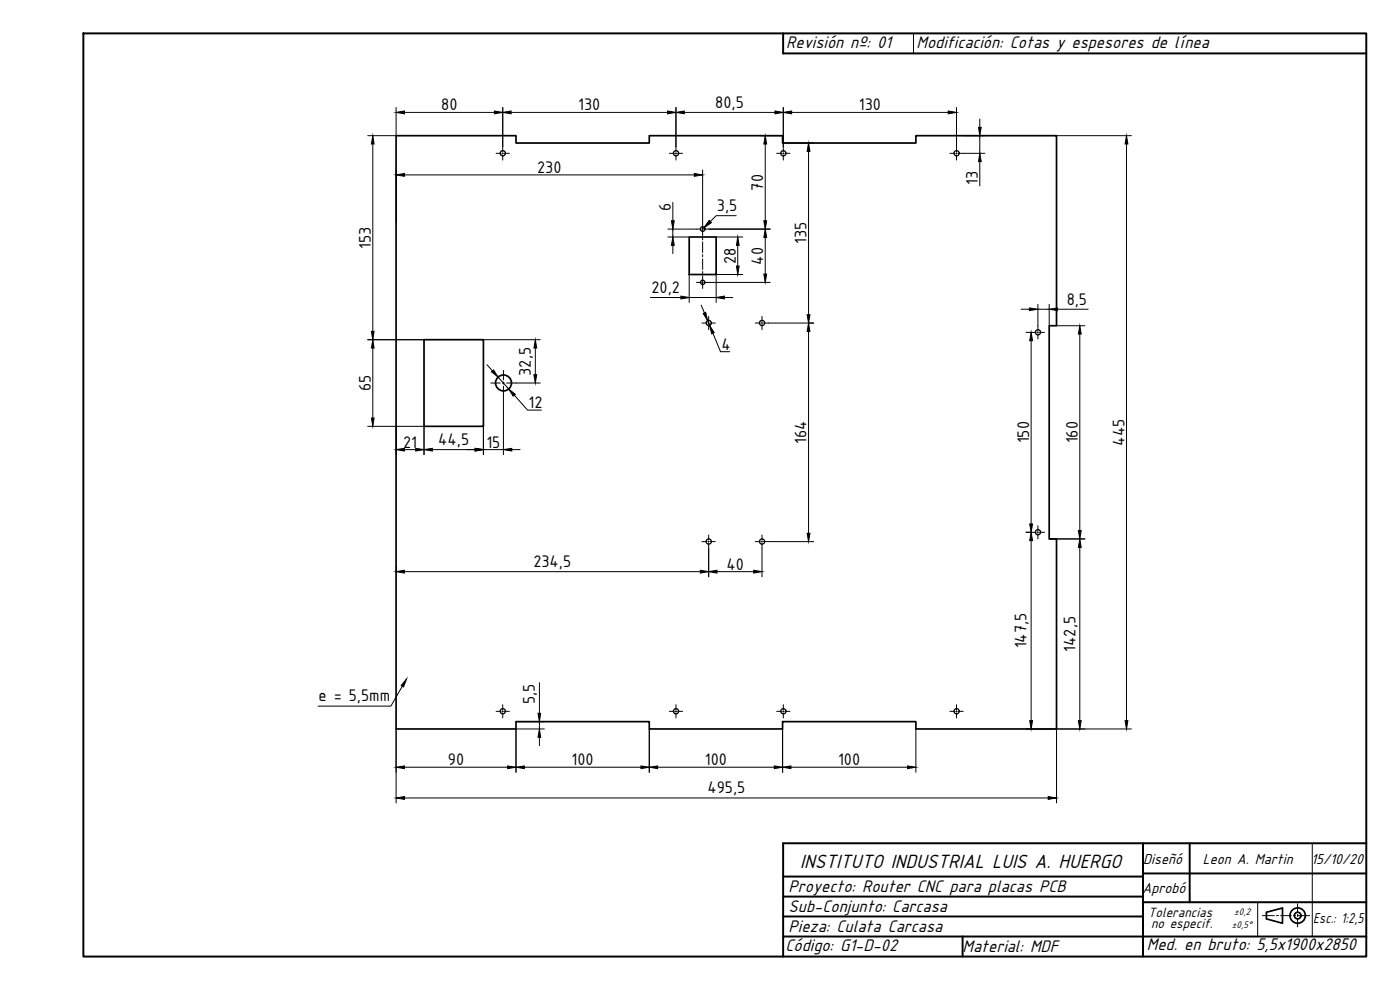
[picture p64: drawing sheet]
<svg xmlns="http://www.w3.org/2000/svg" width="420mm" height="297mm" viewBox="0 0 420 297" stroke-linecap="round" stroke-linejoin="round" font-family="sans-serif">
<defs><g id="words">
<text font-size="6.4" x="240.2" y="260.3">INSTITUTO INDUSTRIAL LUIS A. HUERGO</text>
<g font-size="5.6">
<text x="236" y="14.3">Revisión nº: 01</text>
<text x="275.1" y="14.3">Modificación: Cotas y espesores de línea</text>
<text x="236.7" y="267.5">Proyecto: Router CNC para placas PCB</text>
<text x="236.7" y="273.5">Sub-Conjunto: Carcasa</text>
<text x="236.7" y="279.6">Pieza: Culata Carcasa</text>
<text x="235.7" y="285.4">Código: G1-D-02</text>
<text x="288.9" y="285.6">Material: MDF</text>
<text x="344.2" y="285.1">Med. en bruto: 5,5x1900x2850</text>
</g>
<g font-size="5.4">
<text x="132.4" y="33.1">80</text>
<text x="173.5" y="33.1">130</text>
<text x="214.7" y="32.4">80,5</text>
<text x="257.8" y="33.1">130</text>
<text x="161.2" y="51.8">230</text>
<text x="229" y="57.2" transform="rotate(-90 229 57.2)">70</text>
<text x="293.5" y="55.5" transform="rotate(-90 293.5 55.5)">13</text>
<text x="201.3" y="63.4" transform="rotate(-90 201.3 63.4)">6</text>
<text x="215.2" y="63.4">3,5</text>
<text x="111.3" y="74.7" transform="rotate(-90 111.3 74.7)">153</text>
<text x="242.1" y="73.3" transform="rotate(-90 242.1 73.3)">135</text>
<text x="220.8" y="79.2" transform="rotate(-90 220.8 79.2)">28</text>
<text x="229" y="79.4" transform="rotate(-90 229 79.4)">40</text>
<text x="195.5" y="87.9">20,2</text>
<text x="320.1" y="91.5">8,5</text>
<text x="216.5" y="104.9">4</text>
<text x="159.3" y="112.7" transform="rotate(-90 159.3 112.7)">32,5</text>
<text x="111.3" y="117.4" transform="rotate(-90 111.3 117.4)">65</text>
<text x="158.6" y="122.4">12</text>
<text x="121" y="134.3">21</text>
<text x="131.5" y="133.6">44,5</text>
<text x="146" y="134.3">15</text>
<text x="242.1" y="133.2" transform="rotate(-90 242.1 133.2)">164</text>
<text x="308.8" y="133" transform="rotate(-90 308.8 133)">150</text>
<text x="323.4" y="133" transform="rotate(-90 323.4 133)">160</text>
<text x="337.4" y="133.8" transform="rotate(-90 337.4 133.8)">445</text>
<text x="160.1" y="170.2">234,5</text>
<text x="218.1" y="170.9">40</text>
<text x="308.1" y="194.5" transform="rotate(-90 308.1 194.5)">147,5</text>
<text x="322.7" y="195.6" transform="rotate(-90 322.7 195.6)">142,5</text>
<text x="95.6" y="210.4">e = 5,5mm</text>
<text x="160.5" y="211.2" transform="rotate(-90 160.5 211.2)">5,5</text>
<text x="134.4" y="229.6">90</text>
<text x="171.5" y="229.6">100</text>
<text x="211.5" y="229.6">100</text>
<text x="251.5" y="229.6">100</text>
<text x="212.3" y="238.1">495,5</text>
</g>
<g font-size="4.8">
<text x="343.1" y="259.3">Diseñó</text>
<text x="361" y="259.3">Leon A. Martin</text>
<text x="393.5" y="259.2">15/10/20</text>
<text x="342.9" y="267.9">Aprobó</text>
<text x="394.1" y="276.9">Esc.: 1:2,5</text>
</g>
<g font-size="4.5">
<text x="344.6" y="275">Tolerancias</text>
<text x="345.4" y="278.5">no especif.</text>
</g>
<g font-size="3.2">
<text x="370.4" y="274.6">±0,2</text>
<text x="369.7" y="278.4">±0,5°</text>
</g>
</g></defs>
<!-- layer: 0 -->
<path d="M25 10h385v277h-385zM235 10v6M343 253v34M357 253v17.7M410 253h-175v34M235 275h108M235 269h108M235 263h108M343 270.7h67M343 262.1h67M235 281h175M288.9 281v6" fill="none" stroke="#000" stroke-width=".59"/>
<g fill="none" stroke="#000" stroke-width=".51">
<path d="M380.1 273.7l4.8-1.3v4.6l-4.8-1.3z"/>
<circle cx="389.4" cy="274.7" r="2.31"/>
<circle cx="389.4" cy="274.7" r=".99"/>
</g>
<g fill="none" stroke="#000" stroke-width=".3">
<path d="M274.2 10v6M118.9 32.2v8.5h-8.5M121.4 33.7h27M150.9 32.2v13.3M153.4 33.7h47M202.9 32.2v13.3M205.4 33.7h27.2M235.1 32.2v13.3M237.6 33.7h47M287.1 32.2v13.3M294 35.7v2.5M111.9 43.2v56.2"/>
<path d="M118.9 51v15.8M121.4 52.5h87M148.9 46h1.5M150.7 46h.3M150.9 45.9v.3M150.9 46.5v1.5M151.3 46h1.6M200.9 46h1.5M202.7 46h.3M202.9 45.9v.3M202.9 46.5v1.5M203.3 46h1.6"/>
<path d="M210.9 51v19.7M228.1 40.7h6.8M229.7 43.2v23M233.1 46h1.5M234.9 42.9h9.3M234.9 46h.3M235.1 45.9v.3M235.1 46.5v1.5M235.5 46h1.6M242.7 45.4v49M285.1 46h1.5M286.9 46h.3"/>
<path d="M287.1 45.9v.3M287.1 46.5v1.5M287.5 46h8.1M289.1 40.7h6.5M294 40.7v5.3M294 48.5v7.3M317.1 40.7h22.5M338.1 43.2v173M200.4 68.7h10M200.4 71.1h6.4M201.9 60.7v5.5M201.9 68.7v2.4"/>
<path d="M201.9 73.6v2.5M210.7 68.7h.3M210.9 71.3v.7M210.9 72.6v3.2M210.9 76.4v.6M210.9 77.7v3.1M211.3 68.7h19.8M214.9 71.1h8M220.9 64.7h-6l-1.8 1.8M221.4 73.6v6.2M229.7 71.2v11M195.2 89.3h19.7"/>
<path d="M206.8 82.4v8.3M209 84.7h1.4M210.4 91.6l1 2.3M210.7 96.9h1.5M210.7 84.7h.3M210.9 81.5v.6M210.9 82.7v3.9M211.3 84.7h19.8M212.3 96.2l.7 1.4M212.5 96.9h.3M212.7 94.9v1.6M212.7 96.8v.3"/>
<path d="M212.7 97.4v1.5M213.1 96.9h1.6M214 100l2.2 5.5h2.8M217.4 89.3h2.5M222.9 82.4h-8v8.3M226.7 96.9h1.5M228.5 96.9h.3M228.7 94.9v1.6M228.7 96.8v.3M228.7 97.4v1.5M229.2 96.9h15M242.7 99.4v60.6"/>
<path d="M306.5 92.8h2.4M307.9 99.7h3.1M311.3 99.7h.3M311.5 91.3v8M311.5 99.6v.3M311.5 92.8h3.4M312 99.7h1.5M314.9 91.3v6.4M317.1 97.7h8.5M317.4 92.8h9.2M110.4 101.9h16.9M111.9 104.4v21"/>
<path d="M145.1 101.9h17M146.1 109.4l1.7 1.9M147.3 114.9h2.8M149.5 113.1l3.2 3.6M150.7 114.9h.7M151.1 111.1v2.9M151.1 114.6v.7M151.1 115.9v20.5M152 114.9h10.1M154.3 118.6l4 4.4h4.2M160.7 104.4v8M309.5 102.2v55"/>
<path d="M311.5 100.2v1.5M324.1 100.2v59M110.4 127.9h16.9v8.5M118.9 127.9v8.5M121.4 134.9h3.4M129.8 134.9h12.8M145.1 134.9h6M145.1 127.9v8.5M153.6 134.9h2.5M307.9 159.7h3.1M311.3 159.7h.3M311.5 157.7v1.5"/>
<path d="M311.5 159.5v.4M312 159.7h1.5M118.9 170v1.6M121.4 171.5h88.8M210.7 162.5h1.5M212.5 162.5h.3M212.7 160.5v1.5M212.7 162.4v.3M212.7 163v10M213.1 162.5h1.6M215.2 171.5h11M226.7 162.5h1.5"/>
<path d="M228.5 162.5h.3M228.7 160.5v1.5M228.7 162.4v.3M228.7 163v10M229.2 162.5h15M309.5 162.2v54M311.5 160.2v1.5M314.9 161.7h10.7M324.1 164.2v52M118.9 218.7v22.2M120.7 205.9l-3.4 6h-21.8M148.9 213.4h1.5"/>
<path d="M150.7 213.4h.3M150.9 211.4v1.6M150.9 213.3v.3M150.9 213.9v1.5M151.3 213.4h1.6M154.9 216.5h8.5M161.9 204.8v9.2M161.9 216.5v2.2M163.4 218.7h-8.5v13M194.9 218.7v13M200.9 213.4h1.5M202.7 213.4h.3"/>
<path d="M202.9 211.4v1.6M202.9 213.3v.3M202.9 213.9v1.5M203.3 213.4h1.6M233.1 213.4h1.5M234.9 218.7v13M234.9 213.4h.3M235.1 211.4v1.6M235.1 213.3v.3M235.1 213.9v1.5M235.5 213.4h1.6M274.9 218.7v13"/>
<path d="M285.1 213.4h1.5M286.9 213.4h.3M287.1 211.4v1.6M287.1 213.3v.3M287.1 213.9v1.5M287.5 213.4h1.6M307.9 218.7h31.7M317.1 218.7v22.2M121.4 230.2h31M121.4 239.4h193.2M157.4 230.2h35M161.9 221.2v2.5"/>
<path d="M197.4 230.2h35M237.4 230.2h35M393.8 253v28M377.4 270.7v10.3M378.8 274.7h3.6M383.1 274.7h.6M384.3 274.7h3.2M388.2 274.7h.6M389.4 271.2v2.5M389.4 274.3v.7M389.4 275.6v2.5M389.4 274.7h3.6"/>
</g>
<!-- layer: DIBUJO -->
<path d="M235 16h175" fill="none" stroke="#000" stroke-width=".59"/>
<!-- layer: Visible (ISO) -->
<g fill="none" stroke="#000" stroke-width=".51">
<path d="M118.9 40.7h36v2.2h40v-2.2h40v2.2h40v-2.2h42.2v57h-2.2v64h2.2v57h-42.2v-2.2h-40v2.2h-40v-2.2h-40v2.2h-36zM206.8 71.1h8.1v11.3h-8.1zM127.3 101.9h17.8v26h-17.8z"/>
<circle cx="151.1" cy="114.9" r="2.39"/>
</g>
<g fill="none" stroke="#000" stroke-width=".38">
<circle cx="150.9" cy="46" r=".78"/>
<circle cx="202.9" cy="46" r=".78"/>
<circle cx="235.1" cy="46" r=".78"/>
<circle cx="287.1" cy="46" r=".78"/>
<circle cx="210.9" cy="68.7" r=".7"/>
<circle cx="210.9" cy="84.7" r=".66"/>
<circle cx="212.7" cy="96.9" r=".78"/>
<circle cx="228.7" cy="96.9" r=".78"/>
<circle cx="311.5" cy="99.7" r=".78"/>
<circle cx="311.5" cy="159.7" r=".78"/>
<circle cx="212.7" cy="162.5" r=".78"/>
<circle cx="228.7" cy="162.5" r=".78"/>
<circle cx="150.9" cy="213.4" r=".78"/>
<circle cx="202.9" cy="213.4" r=".78"/>
<circle cx="235.1" cy="213.4" r=".78"/>
<circle cx="287.1" cy="213.4" r=".78"/>
</g>
<!-- layer: 0 -->
<g fill="#000" stroke="#000" stroke-width=".3">
<path d="M118.9 33.7l2.5-.4v.8zM148.4 33.3l2.5 .4-2.5 .4zM150.9 33.7l2.5-.4v.8zM200.4 33.3l2.5 .4-2.5 .4zM202.9 33.7l2.5-.4v.8zM232.6 33.3l2.5 .4-2.5 .4zM235.1 33.7l2.5-.4v.8zM284.6 33.3l2.5 .4-2.5 .4zM293.7 38.2h.8l-.5 2.5zM111.9 40.7l.4 2.5h-.8zM118.9 52.5l2.5-.4v.8zM208.4 52.1l2.5 .4-2.5 .4z"/>
<path d="M229.7 40.7l.4 2.5h-.9zM242.7 42.9l.4 2.5h-.9zM294 46l.5 2.5h-.8zM338.1 40.7l.4 2.5h-.8zM201.9 71.1l.5 2.5h-.9zM201.5 66.2h.9l-.5 2.5zM212.9 66.2l.5 .6-2 1.4zM221 79.8h.8l-.4 2.6zM221.4 71.1l.4 2.5h-.8zM229.2 66.2h.9l-.4 2.5zM229.7 68.7l.4 2.5h-.9zM111.5 99.4h.8l-.4 2.5z"/>
<path d="M204.3 88.8l2.5 .5-2.5 .4zM211 94.1l.8-.4 .5 2.5zM213 97.6l1.3 2.2-.7 .3zM214.9 89.3l2.5-.5v.9zM229.2 82.2h.9l-.4 2.5zM242.7 96.9l.4 2.5h-.9zM242.2 94.4h.9l-.4 2.5zM308.9 92.4l2.6 .4-2.6 .4zM314.9 92.8l2.5-.4v.8zM111.9 101.9l.4 2.5h-.8zM147.5 111.5l.6-.5 1.4 2.1zM152.7 116.7l1.9 1.6-.6 .6z"/>
<path d="M160.2 112.4h.9l-.4 2.5zM160.7 101.9l.4 2.5h-.9zM309.5 99.7l.4 2.5h-.9zM324.1 97.7l.4 2.5h-.9zM111.5 125.4h.8l-.4 2.5zM118.9 134.9l2.5-.4v.8zM124.8 134.5l2.5 .4-2.5 .4zM127.3 134.9l2.5-.4v.8zM142.6 134.5l2.5 .4-2.5 .4zM151.1 134.9l2.5-.4v.8zM309 157.2h.9l-.4 2.5zM323.6 159.2h.9l-.4 2.5z"/>
<path d="M118.9 171.5l2.5-.4v.8zM210.2 171.1l2.5 .4-2.5 .4zM212.7 171.5l2.5-.4v.8zM226.2 171.1l2.5 .4-2.5 .4zM242.2 160h.9l-.4 2.5zM309.5 159.7l.4 2.5h-.9zM324.1 161.7l.4 2.5h-.9zM122 203.7l-.9 2.4-.7-.4zM161.5 214h.8l-.4 2.5zM309 216.2h.9l-.4 2.5zM323.6 216.2h.9l-.4 2.5zM337.7 216.2h.8l-.4 2.5z"/>
<path d="M118.9 230.2l2.5-.4v.8zM118.9 239.4l2.5-.4v.8zM152.4 229.8l2.5 .4-2.5 .4zM154.9 230.2l2.5-.4v.8zM161.9 218.7l.4 2.5h-.8zM192.4 229.8l2.5 .4-2.5 .4zM194.9 230.2l2.5-.4v.8zM232.4 229.8l2.5 .4-2.5 .4zM234.9 230.2l2.5-.4v.8zM272.4 229.8l2.5 .4-2.5 .4zM314.6 239l2.5 .4-2.5 .4z"/>
</g>
<use href="#words"/>
</svg>
